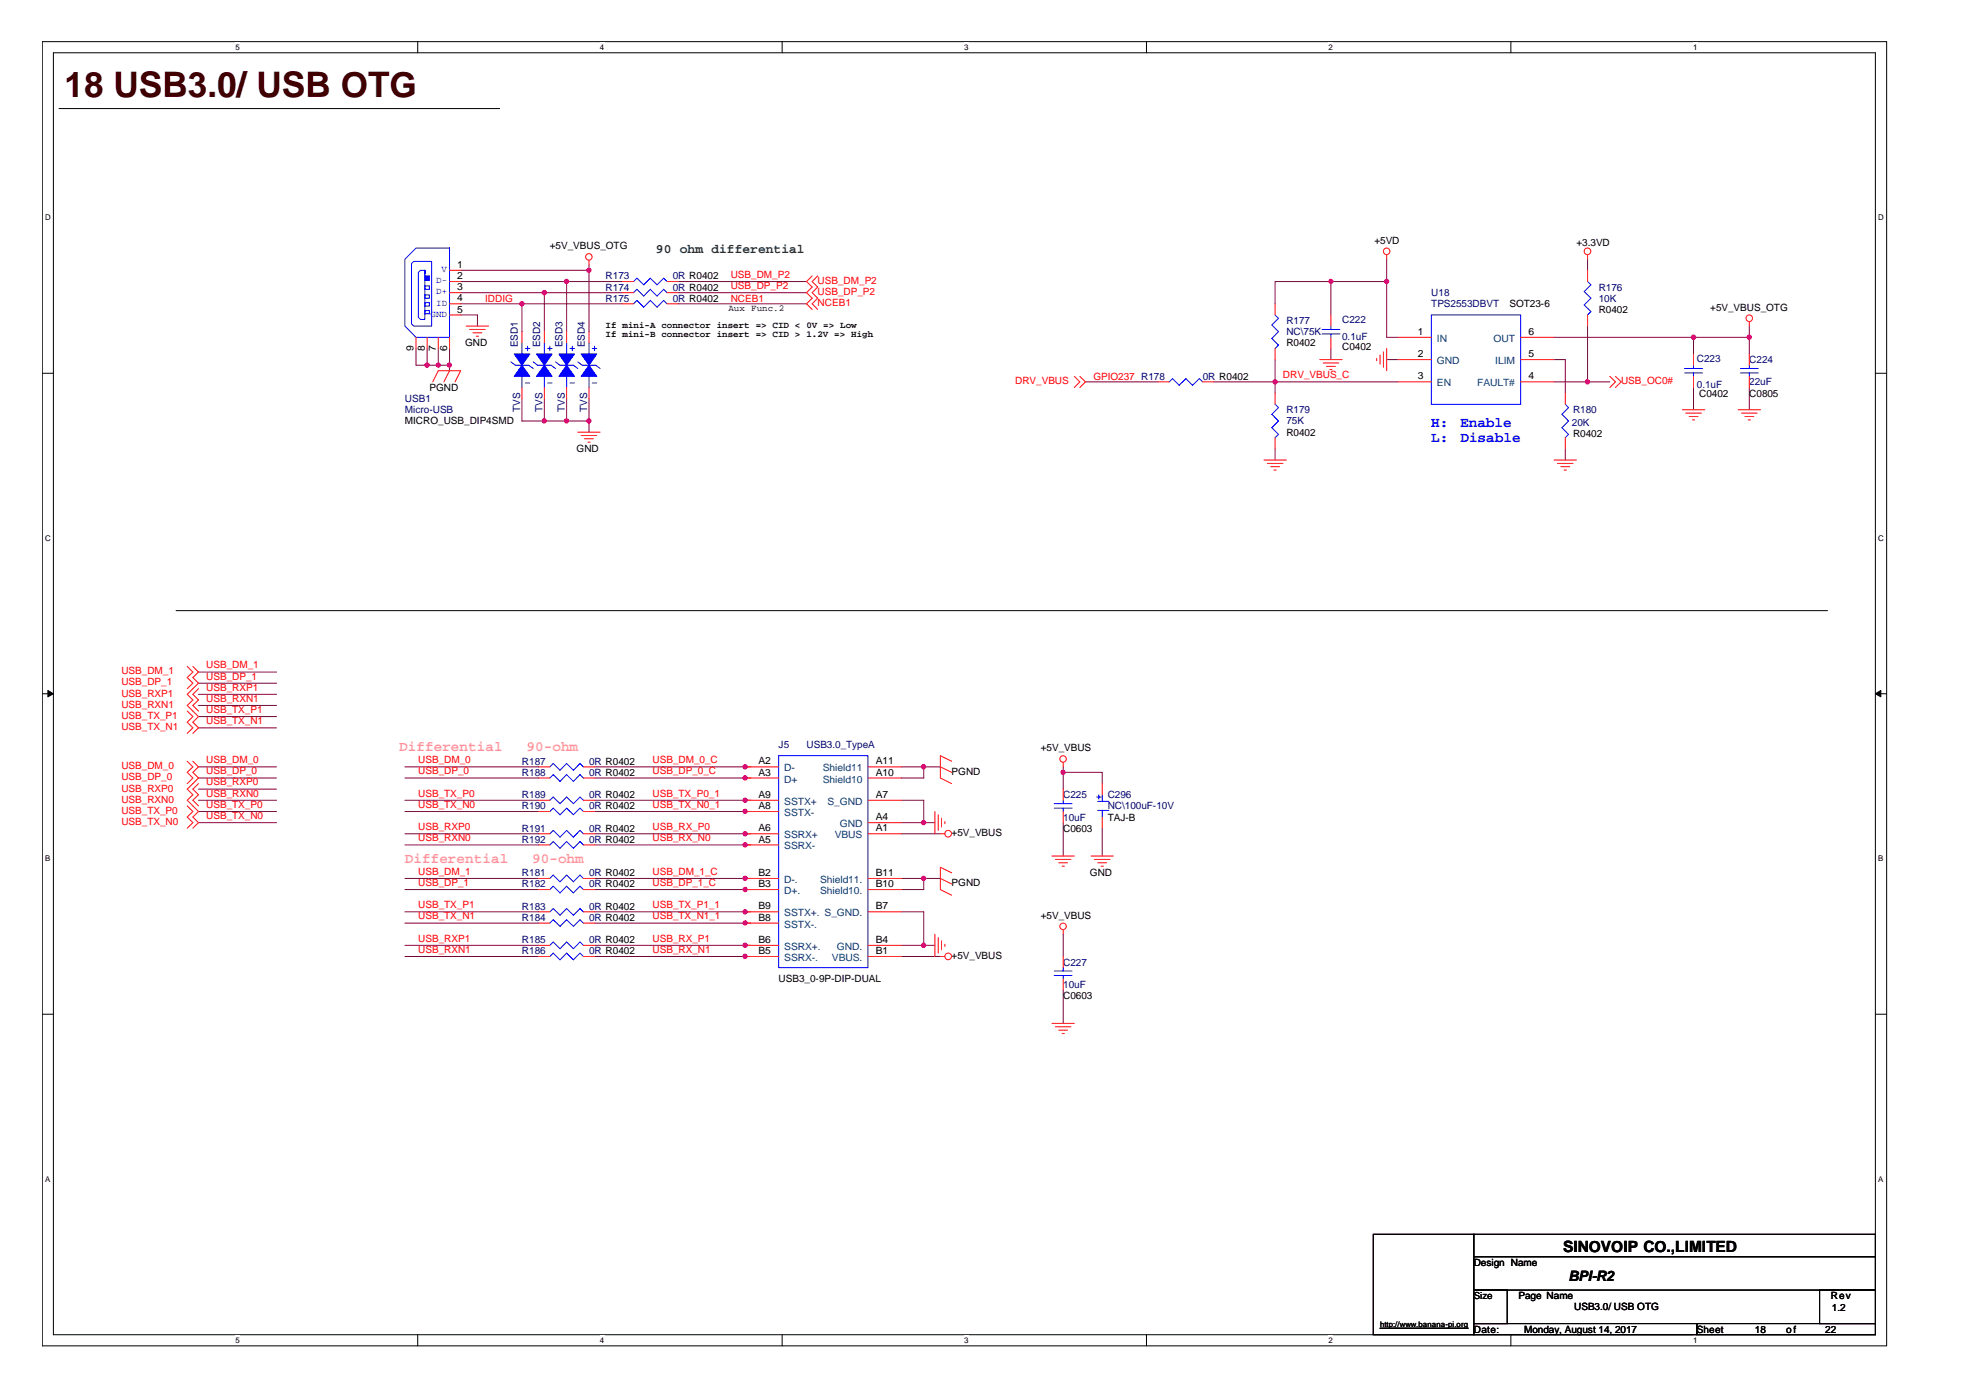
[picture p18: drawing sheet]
<svg xmlns="http://www.w3.org/2000/svg" width="297mm" height="210mm" viewBox="0 0 297 210" stroke-linecap="round" stroke-linejoin="round" font-family="sans-serif">
<defs><g id="words">
<text font-size="5.3" fill="#400000" x="9.7" y="14.5">18 USB3.0/ USB OTG</text>
<text font-size="2.3" x="234.8" y="188.1">SINOVOIP CO.,LIMITED</text>
<g font-size="2.2" fill="#00f">
<text x="215.1" y="64.2">H:</text>
<text x="219.4" y="64.2">Enable</text>
<text x="215.1" y="66.4">L:</text>
<text x="219.4" y="66.4">Disable</text>
</g>
<g font-size="2.2" fill="#ff80bf">
<text x="60" y="112.8">Differential</text>
<text x="79.1" y="112.8">90-ohm</text>
<text x="60.8" y="129.6">Differential</text>
<text x="80" y="129.6">90-ohm</text>
</g>
<text font-size="2.2" x="235.7" y="192.5">BPI-R2</text>
<text font-size="1.9" fill="#008000" x="98.6" y="38.1">90 ohm differential</text>
<g font-size="1.5">
<text x="68.7" y="40.3">1</text>
<text x="68.7" y="41.9">2</text>
<text x="82.6" y="37.5">+5V_VBUS_OTG</text>
<text x="206.5" y="36.6">+5VD</text>
<text x="236.9" y="36.9">+3.3VD</text>
<text x="68.7" y="43.6">3</text>
<text x="68.7" y="45.3">4</text>
<text x="68.7" y="47">5</text>
<text x="226.8" y="46.2">SOT23-6</text>
<text x="240.2" y="47">R0402</text>
<text x="257" y="46.7">+5V_VBUS_OTG</text>
<text x="62.1" y="52.7" transform="rotate(-90 62.1 52.7)">9</text>
<text x="63.8" y="52.7" transform="rotate(-90 63.8 52.7)">8</text>
<text x="65.5" y="52.7" transform="rotate(-90 65.5 52.7)">7</text>
<text x="67.2" y="52.7" transform="rotate(-90 67.2 52.7)">6</text>
<text x="69.9" y="52">GND</text>
<text x="193.3" y="52">R0402</text>
<text x="201.7" y="52.5">C0402</text>
<text x="213" y="50.3">1</text>
<text x="213" y="53.7">2</text>
<text x="229.6" y="53.7">5</text>
<text x="229.6" y="50.3">6</text>
<text x="64.5" y="58.7">PGND</text>
<text x="213" y="57">3</text>
<text x="229.6" y="57">4</text>
<text x="255.3" y="59.6">C0402</text>
<text x="262.8" y="59.6">C0805</text>
<text x="60.8" y="63.8">MICRO_USB_DIP4SMD</text>
<text x="193.3" y="65.4">R0402</text>
<text x="236.3" y="65.6">R0402</text>
<text x="86.6" y="68">GND</text>
<text x="156.4" y="112.9">+5V_VBUS</text>
<text x="114" y="114.9">A2</text>
<text x="114" y="116.5">A3</text>
<text x="114" y="119.9">A9</text>
<text x="131.6" y="116.5">A10</text>
<text x="131.6" y="119.9">A7</text>
<text x="131.6" y="114.9">A11</text>
<text x="143" y="116.4">PGND</text>
<text x="114" y="121.6">A8</text>
<text x="114" y="124.9">A6</text>
<text x="131.6" y="124.9">A1</text>
<text x="131.6" y="123.2">A4</text>
<text x="143" y="125.6">+5V_VBUS</text>
<text x="159.7" y="125">C0603</text>
<text x="166.4" y="123.3">TAJ-B</text>
<text x="114" y="126.6">A5</text>
<text x="114" y="131.6">B2</text>
<text x="131.6" y="131.6">B11</text>
<text x="163.8" y="131.7">GND</text>
<text x="114" y="133.3">B3</text>
<text x="114" y="136.6">B9</text>
<text x="131.6" y="133.3">B10</text>
<text x="131.6" y="136.6">B7</text>
<text x="143" y="133.2">PGND</text>
<text x="114" y="138.3">B8</text>
<text x="114" y="141.7">B6</text>
<text x="114" y="143.4">B5</text>
<text x="131.6" y="141.7">B4</text>
<text x="131.6" y="143.4">B1</text>
<text x="156.4" y="138">+5V_VBUS</text>
<text x="117" y="147.6">USB3_0-9P-DIP-DUAL</text>
<text x="143" y="144.1">+5V_VBUS</text>
<text x="159.7" y="150.1">C0603</text>
<text x="221.4" y="190.2">Design Name</text>
<text x="221.4" y="195.1">Size</text>
<text x="228.1" y="195.2">Page Name</text>
<text x="236.5" y="196.9">USB3.0/ USB OTG</text>
<text x="275.1" y="195.2">Rev</text>
<text x="275.2" y="197">1.2</text>
<text x="221.4" y="200.2">Date:</text>
<text x="229" y="200.2">Monday, August 14, 2017</text>
<text x="255" y="200.2">Sheet</text>
<text x="263.7" y="200.2">18</text>
<text x="268.4" y="200.2">of</text>
<text x="274.2" y="200.2">22</text>
</g>
<g font-size="1.5" fill="#000080">
<text x="91" y="42">R173</text>
<text x="101.1" y="42">0R R0402</text>
<text x="91" y="43.7">R174</text>
<text x="91" y="45.3">R175</text>
<text x="101.1" y="43.7">0R R0402</text>
<text x="101.1" y="45.3">0R R0402</text>
<text x="215.1" y="44.5">U18</text>
<text x="215.1" y="46.2">TPS2553DBVT</text>
<text x="240.2" y="43.7">R176</text>
<text x="240.2" y="45.3">10K</text>
<text x="77.8" y="52.2" transform="rotate(-90 77.8 52.2)">ESD1</text>
<text x="81.2" y="52.2" transform="rotate(-90 81.2 52.2)">ESD2</text>
<text x="84.5" y="52.2" transform="rotate(-90 84.5 52.2)">ESD3</text>
<text x="87.9" y="52.2" transform="rotate(-90 87.9 52.2)">ESD4</text>
<text x="193.3" y="48.7">R177</text>
<text x="193.3" y="50.3">NC\75K</text>
<text x="201.7" y="48.5">C222</text>
<text x="201.7" y="51">0.1uF</text>
<text x="180.7" y="57.1">0R R0402</text>
<text x="255" y="54.4">C223</text>
<text x="255" y="58.2">0.1uF</text>
<text x="262.8" y="54.5">C224</text>
<text x="262.8" y="57.9">22uF</text>
<text x="60.8" y="60.4">USB1</text>
<text x="60.8" y="62.1">Micro-USB</text>
<text x="78.1" y="61.9" transform="rotate(-90 78.1 61.9)">TVS</text>
<text x="81.5" y="61.9" transform="rotate(-90 81.5 61.9)">TVS</text>
<text x="84.9" y="61.9" transform="rotate(-90 84.9 61.9)">TVS</text>
<text x="88.2" y="61.9" transform="rotate(-90 88.2 61.9)">TVS</text>
<text x="193.3" y="62.1">R179</text>
<text x="193.3" y="63.8">75K</text>
<text x="236.2" y="63.9">20K</text>
<text x="236.3" y="62.1">R180</text>
<text x="117" y="112.4">J5</text>
<text x="121.2" y="112.4">USB3.0_TypeA</text>
<text x="78.4" y="119.9">R189</text>
<text x="78.4" y="114.9">R187</text>
<text x="78.4" y="116.6">R188</text>
<text x="88.5" y="119.9">0R R0402</text>
<text x="88.5" y="114.9">0R R0402</text>
<text x="88.5" y="116.6">0R R0402</text>
<text x="159.7" y="119.9">C225</text>
<text x="166.4" y="119.9">C296</text>
<text x="78.4" y="125">R191</text>
<text x="78.4" y="121.6">R190</text>
<text x="88.5" y="125">0R R0402</text>
<text x="88.5" y="121.6">0R R0402</text>
<text x="159.7" y="123.3">10uF</text>
<text x="166.4" y="121.6">NC\100uF-10V</text>
<text x="78.4" y="131.7">R181</text>
<text x="78.4" y="126.6">R192</text>
<text x="88.5" y="131.7">0R R0402</text>
<text x="88.5" y="126.6">0R R0402</text>
<text x="78.4" y="133.3">R182</text>
<text x="78.4" y="136.7">R183</text>
<text x="88.5" y="133.3">0R R0402</text>
<text x="88.5" y="136.7">0R R0402</text>
<text x="78.4" y="138.4">R184</text>
<text x="78.4" y="141.7">R185</text>
<text x="78.4" y="143.4">R186</text>
<text x="88.5" y="138.4">0R R0402</text>
<text x="88.5" y="141.7">0R R0402</text>
<text x="88.5" y="143.4">0R R0402</text>
<text x="159.7" y="145.1">C227</text>
<text x="159.7" y="148.4">10uF</text>
</g>
<g font-size="1.5" fill="#f00">
<text x="109.8" y="41.8">USB_DM_P2</text>
<text x="72.9" y="45.3">IDDIG</text>
<text x="109.8" y="45.3">NCEB1</text>
<text x="109.8" y="43.4">USB_DP_P2</text>
<text x="122.9" y="46">NCEB1</text>
<text x="122.9" y="42.6">USB_DM_P2</text>
<text x="122.9" y="44.3">USB_DP_P2</text>
<text x="152.5" y="57.7">DRV_VBUS</text>
<text x="164.3" y="57">GPIO237 R178</text>
<text x="192.8" y="56.8">DRV_VBUS_C</text>
<text x="243.6" y="57.7">USB_OC0#</text>
<text x="18.2" y="101.3">USB_DM_1</text>
<text x="31" y="100.4">USB_DM_1</text>
<text x="18.2" y="103">USB_DP_1</text>
<text x="18.2" y="106.4">USB_RXN1</text>
<text x="18.2" y="104.7">USB_RXP1</text>
<text x="31" y="102.1">USB_DP_1</text>
<text x="31" y="105.4">USB_RXN1</text>
<text x="31" y="103.8">USB_RXP1</text>
<text x="31" y="107.1">USB_TX_P1</text>
<text x="18.2" y="109.7">USB_TX_N1</text>
<text x="18.2" y="108">USB_TX_P1</text>
<text x="31" y="108.8">USB_TX_N1</text>
<text x="18.2" y="117.2">USB_DP_0</text>
<text x="18.2" y="115.6">USB_DM_0</text>
<text x="18.2" y="118.9">USB_RXP0</text>
<text x="31" y="116.3">USB_DP_0</text>
<text x="31" y="114.7">USB_DM_0</text>
<text x="31" y="119.7">USB_RXN0</text>
<text x="31" y="118">USB_RXP0</text>
<text x="62.8" y="119.7">USB_TX_P0</text>
<text x="62.8" y="114.7">USB_DM_0</text>
<text x="62.8" y="116.3">USB_DP_0</text>
<text x="98" y="119.7">USB_TX_P0_1</text>
<text x="98" y="114.7">USB_DM_0_C</text>
<text x="98" y="116.3">USB_DP_0_C</text>
<text x="18.2" y="123.9">USB_TX_N0</text>
<text x="18.2" y="122.3">USB_TX_P0</text>
<text x="18.2" y="120.6">USB_RXN0</text>
<text x="31" y="121.4">USB_TX_P0</text>
<text x="31" y="123.1">USB_TX_N0</text>
<text x="62.8" y="124.7">USB_RXP0</text>
<text x="62.8" y="121.4">USB_TX_N0</text>
<text x="98" y="124.7">USB_RX_P0</text>
<text x="98" y="121.4">USB_TX_N0_1</text>
<text x="62.8" y="126.4">USB_RXN0</text>
<text x="62.8" y="131.4">USB_DM_1</text>
<text x="98" y="126.4">USB_RX_N0</text>
<text x="98" y="131.4">USB_DM_1_C</text>
<text x="62.8" y="136.5">USB_TX_P1</text>
<text x="62.8" y="133.1">USB_DP_1</text>
<text x="98" y="136.5">USB_TX_P1_1</text>
<text x="98" y="133.1">USB_DP_1_C</text>
<text x="62.8" y="141.5">USB_RXP1</text>
<text x="62.8" y="143.2">USB_RXN1</text>
<text x="62.8" y="138.1">USB_TX_N1</text>
<text x="98" y="141.5">USB_RX_P1</text>
<text x="98" y="143.2">USB_RX_N1</text>
<text x="98" y="138.1">USB_TX_N1_1</text>
</g>
<g font-size="1.5" fill="#004080">
<text x="215.9" y="51.4">IN</text>
<text x="224.4" y="51.4">OUT</text>
<text x="215.9" y="54.7">GND</text>
<text x="215.9" y="58.1">EN</text>
<text x="222" y="58.1">FAULT#</text>
<text x="224.7" y="54.7">ILIM</text>
<text x="117.8" y="115.9">D-</text>
<text x="117.8" y="117.6">D+</text>
<text x="123.6" y="117.6">Shield10</text>
<text x="123.6" y="115.9">Shield11</text>
<text x="117.8" y="120.9">SSTX+</text>
<text x="117.8" y="122.6">SSTX-</text>
<text x="117.8" y="126">SSRX+</text>
<text x="124.3" y="120.9">S_GND</text>
<text x="125.4" y="126">VBUS</text>
<text x="126.2" y="124.3">GND</text>
<text x="117.8" y="127.6">SSRX-</text>
<text x="117.8" y="132.7">D-.</text>
<text x="117.8" y="134.3">D+.</text>
<text x="117.8" y="137.7">SSTX+. S_GND.</text>
<text x="123.2" y="132.7">Shield11.</text>
<text x="123.2" y="134.3">Shield10.</text>
<text x="117.8" y="139.4">SSTX-.</text>
<text x="117.8" y="142.7">SSRX+.</text>
<text x="125.8" y="142.7">GND.</text>
<text x="117.8" y="144.4">SSRX-.</text>
<text x="125" y="144.4">VBUS.</text>
</g>
<g font-size="1.4" fill="#00f">
<text x="66.4" y="40.9">V</text>
<text x="64.7" y="47.6">GND</text>
<text x="65.5" y="42.6">D-</text>
<text x="65.5" y="44.2">D+</text>
<text x="65.5" y="45.9">ID</text>
</g>
<g font-size="1.4">
<text x="109.5" y="46.8">Aux Func.2</text>
<text x="91" y="49.3">If mini-A connector insert =&gt; CID &lt; 0V =&gt; Low</text>
<text x="91" y="50.7">If mini-B connector insert =&gt; CID &gt; 1.2V =&gt; High</text>
</g>
<g font-size="1.2">
<text x="35.4" y="7.5">5</text>
<text x="90.1" y="7.5">4</text>
<text x="144.9" y="7.5">3</text>
<text x="199.6" y="7.5">2</text>
<text x="254.4" y="7.5">1</text>
<text x="6.8" y="33.1">D</text>
<text x="282.2" y="33.1">D</text>
<text x="6.8" y="81.2">C</text>
<text x="282.2" y="81.2">C</text>
<text x="6.8" y="129.4">B</text>
<text x="282.2" y="129.4">B</text>
<text x="6.8" y="177.5">A</text>
<text x="282.2" y="177.5">A</text>
<text x="35.4" y="201.8">5</text>
<text x="90.1" y="201.8">4</text>
<text x="144.9" y="201.8">3</text>
<text x="199.6" y="201.8">2</text>
<text x="207.3" y="199.4">http://www.banana-pi.org</text>
<text x="254.4" y="201.8">1</text>
</g>
</g></defs>
<path d="M6.3 6.3h277.2v195.9h-277.2zM8 7.9h273.8v192.6h-273.8z" fill="none" stroke="#000" stroke-width=".15"/>
<g fill="#fff">
<path d="M35.4 6.4h.6v1.4h-.6z"/>
<path d="M35.4 200.7h.6v1.4h-.6z"/>
</g>
<path d="M62.8 6.3v1.6M62.8 200.5v1.7" fill="none" stroke="#000" stroke-width=".15"/>
<g fill="#fff">
<path d="M90.1 6.4h.7v1.4h-.7z"/>
<path d="M90.1 200.7h.7v1.4h-.7z"/>
</g>
<path d="M117.5 6.3v1.6M117.5 200.5v1.7" fill="none" stroke="#000" stroke-width=".15"/>
<g fill="#fff">
<path d="M144.9 6.4h.6v1.4h-.6z"/>
<path d="M144.9 200.7h.6v1.4h-.6z"/>
</g>
<path d="M172.3 6.3v1.6M172.3 200.5v1.7" fill="none" stroke="#000" stroke-width=".15"/>
<g fill="#fff">
<path d="M199.6 6.4h.7v1.4h-.7z"/>
<path d="M199.6 200.7h.7v1.4h-.7z"/>
</g>
<path d="M227 6.3v1.6M227 200.5v1.7" fill="none" stroke="#000" stroke-width=".15"/>
<g fill="#fff">
<path d="M254.4 6.4h.6v1.4h-.6z"/>
<path d="M254.4 200.7h.6v1.4h-.6z"/>
<path d="M6.8 32h.8v1.4h-.8z"/>
<path d="M282.2 32h.8v1.4h-.8z"/>
<path d="M6.8 80.1h.8v1.4h-.8z"/>
<path d="M282.2 80.1h.8v1.4h-.8z"/>
</g>
<path d="M6.3 56.1h1.7M281.8 56.1h1.6" fill="none" stroke="#000" stroke-width=".15"/>
<g fill="#fff">
<path d="M6.8 128.3h.8v1.4h-.8z"/>
<path d="M282.2 128.3h.8v1.4h-.8z"/>
</g>
<path d="M6.3 104.2h1.7M281.8 104.2h1.6" fill="none" stroke="#000" stroke-width=".15"/>
<g fill="#000" stroke="#000" stroke-width=".15">
<path d="M7.2 103.8l.8 .4-.8 .5z" fill-rule="evenodd"/>
<path d="M281.8 104.2l.8-.4v.9z" fill-rule="evenodd"/>
</g>
<g fill="#fff">
<path d="M6.8 176.4h.8v1.4h-.8z"/>
<path d="M282.2 176.4h.8v1.4h-.8z"/>
</g>
<path d="M8.9 16.3h66.2M26.5 91.8h248.1M6.3 152.4h1.7M281.8 152.4h1.6M206.3 185.5h15.1v15h-15.1zM221.4 185.5h60.4v3.3h-60.4zM221.4 188.8h60.4v5h-60.4zM221.4 193.8h5.1v5.1h-5.1zM221.4 198.9h33.6v1.6h-33.6zM255 198.9h26.8v1.6h-26.8zM273.4 193.8h8.4v5.1h-8.4z" fill="none" stroke="#000" stroke-width=".15"/>
<g fill="none" stroke="#800040" stroke-width=".15">
<path d="M88.5 39.8v10M208.3 38.9v11.8h1.7M238.5 38.9v1.7M62.5 52.4v2.5h5M64.2 52.4v2.5M65.8 52.4v2.5M67.5 52.4v3.3M69.2 42.3h24.3M69.2 44h24.3M69.2 40.6h19.3M69.2 47.3h2.5v1.7M69.2 45.6h24.3"/>
<path d="M78.4 45.6v4.2M78.4 59.9v3.4h10.1M81.8 44v5.8M81.8 59.9v3.4M85.1 42.3v7.5M85.1 59.9v3.4M88.5 59.9v5M101.9 42.3h19.3M101.9 44h19.3M101.9 45.6h19.3M163.1 57.4h10.9M182.4 57.4h27.6"/>
<path d="M191.6 54v5.1M200 42.3v5M200 52.4v1.6M208.3 42.3h-16.7v3.3M208.3 54h1.7M233.5 50.7h29.3M233.5 54h1.7v5.1M233.5 57.4h8.4M238.5 49v8.4M254.4 50.7v2.5M254.4 58.2v3.4M262.8 49v4.2"/>
<path d="M262.8 58.2v3.4M191.6 67.5v1.6M235.2 67.5v1.6M29.8 115.2h11.8M29.8 116.9h11.8M29.8 102.7h11.8M29.8 101h11.8M29.8 106h11.8M29.8 104.3h11.8M29.8 107.7h11.8M29.8 109.4h11.8M29.8 118.6h11.8"/>
<path d="M60.8 115.2h20.1M60.8 116.9h20.1M89.3 115.2h23.5M89.3 116.9h23.5M135.4 115.2h5.9M138.8 115.2v1.7h-3.4M159.7 115.2v3.4M159.7 116h5.9v1.7M29.8 123.6h11.8M29.8 120.2h11.8M29.8 121.9h11.8M60.8 120.2h20.1"/>
<path d="M60.8 125.3h20.1M60.8 121.9h20.1M60.8 132h20.1M60.8 133.7h20.1M60.8 137h20.1M60.8 127h20.1M60.8 138.7h20.1M89.3 120.2h23.5M89.3 125.3h23.5M89.3 121.9h23.5M89.3 132h23.5M89.3 133.7h23.5"/>
<path d="M89.3 137h23.5M89.3 127h23.5M89.3 138.7h23.5M135.4 120.2h3.4v3.4M135.4 137h3.4v5M135.4 123.6h5.1M135.4 125.3h5.9M135.4 132h5.9M138.8 132v1.7h-3.4M159.7 123.6v5M165.6 124.4v4.2M60.8 142h20.1"/>
<path d="M60.8 143.7h20.1M89.3 142h23.5M89.3 143.7h23.5M135.4 142h5.1M135.4 143.7h5.9M159.7 140.4v3.3M159.7 148.8v5"/>
</g>
<g fill="#f0f" stroke="#f0f" stroke-width=".15">
<circle cx="254.4" cy="50.7" r=".32"/>
<circle cx="238.5" cy="57.4" r=".33"/>
<circle cx="208.3" cy="42.3" r=".32"/>
<circle cx="200" cy="42.3" r=".32"/>
<circle cx="191.6" cy="57.4" r=".32"/>
<circle cx="88.5" cy="63.2" r=".32"/>
<circle cx="85.1" cy="63.2" r=".33"/>
<circle cx="81.8" cy="44" r=".33"/>
<circle cx="88.5" cy="40.6" r=".32"/>
<circle cx="85.1" cy="42.3" r=".33"/>
<circle cx="64.2" cy="54.9" r=".33"/>
<circle cx="67.5" cy="54.9" r=".32"/>
<circle cx="65.8" cy="54.9" r=".32"/>
<circle cx="78.4" cy="45.6" r=".32"/>
<circle cx="81.8" cy="63.2" r=".33"/>
<circle cx="262.8" cy="50.7" r=".32"/>
<circle cx="138.8" cy="115.2" r=".32"/>
<circle cx="138.8" cy="123.6" r=".32"/>
<circle cx="138.8" cy="132" r=".32"/>
<circle cx="138.8" cy="142" r=".32"/>
<circle cx="111.9" cy="125.3" r=".32"/>
<circle cx="111.9" cy="126.9" r=".32"/>
<circle cx="111.9" cy="121.9" r=".32"/>
<circle cx="111.9" cy="120.2" r=".32"/>
<circle cx="111.9" cy="115.2" r=".32"/>
<circle cx="111.9" cy="116.9" r=".32"/>
<circle cx="111.9" cy="142" r=".32"/>
<circle cx="111.9" cy="143.7" r=".32"/>
<circle cx="111.9" cy="138.7" r=".32"/>
<circle cx="111.9" cy="137" r=".32"/>
<circle cx="111.9" cy="132" r=".32"/>
<circle cx="111.9" cy="133.6" r=".32"/>
<circle cx="159.7" cy="116" r=".32"/>
</g>
<g fill="none" stroke="#f00" stroke-width=".15">
<path d="M88.5 39.1v.7M208.3 38.3v.6M238.5 38.3v.6M62.5 50.7v1.7M64.2 50.7v1.7M65 57.4l.8-1.7h3.4l-.8 1.7M65.8 50.7v1.7M67.5 55.7l-.8 1.7M67.5 42.3h1.7M67.5 40.6h1.7M67.5 44h1.7M67.5 45.6h1.7"/>
<path d="M67.5 47.3h1.7M67.5 50.7v1.7M70 49h3.4M70.5 49.5h2.4M71.1 50h1.3M71.6 50.5h.3M78.4 49.8v1.7M78.4 58.2v1.7M81.8 49.8v1.7M81.8 58.2v1.7M85.1 49.8v1.7M85.1 58.2v1.7"/>
<path d="M88.5 49.8v1.7M88.5 58.2v1.7M93.5 42.3h1.7M93.5 44h1.7M93.5 45.6h1.7M100.2 42.3h1.7M100.2 44h1.7M100.2 45.6h1.7M122 41.5l-.8 .8 .8 .8-.8 .9 .8 .8-.8 .8 .8 .9M122.9 41.5l-.9 .8 .9 .8-.9 .9 .9 .8-.9 .8 .9 .9M161.4 56.6l.8 .8-.8 .8M162.2 56.6l.9 .8-.9 .8"/>
<path d="M174 57.4h1.7M180.7 57.4h1.7M191.6 45.6v1.7M191.6 52.4v1.6M191.6 59.1v1.6M198.3 54h3.4M198.8 54.5h2.3M199.3 55h1.3M199.8 55.5h.3M200 47.3v1.7M200 50.7v1.7M206.8 53.9v.3"/>
<path d="M207.3 53.4v1.3M207.9 52.9v2.3M208.3 52.4v3.3M210 54h5.1M210 50.7h5.1M210 57.4h5.1M228.5 54h5M228.5 50.7h5M228.5 57.4h5M235.2 59.1v1.6M238.5 40.6v1.7M238.5 47.3v1.7"/>
<path d="M241.9 56.6l.8 .8-.8 .8M242.7 56.6l.9 .8-.9 .8M254.4 53.2v1.7M254.4 56.6v1.6M262.8 48.3v.7M262.8 53.2v1.7M262.8 56.6v1.6M86.8 64.9h3.4M87.3 65.4h2.4M87.8 65.9h1.4M88.3 66.4h.4M189.9 69.1h3.4"/>
<path d="M190.4 69.6h2.4M190.9 70.1h1.4M191.4 70.6h.3M191.6 65.8v1.7M233.5 69.1h3.4M234 69.6h2.3M234.5 70.1h1.3M235 70.6h.4M235.2 65.8v1.7M252.8 61.6h3.3M253.3 62.1h2.3M253.8 62.6h1.3"/>
<path d="M254.3 63.1h.3M261.2 61.6h3.3M261.7 62.1h2.3M262.2 62.6h1.3M262.7 63.1h.3M28.1 100.1l.9 .9-.9 .8 .9 .9-.9 .8M28.1 106.8l.9 .9-.9 .8 .9 .9-.9 .8M28.1 114.4l.9 .8-.9 .8 .9 .9-.9 .8M29 100.1l.8 .9-.8 .8 .8 .9-1.7 1.6 .9 .9-.9 .8 1.7 1.7-.8 .8 .8 .9-.8 .8M29 114.4l.8 .8-.8 .8 .8 .9-1.7 1.7 .9 .8-.9 .8 1.7 1.7-.8 .9 .8 .8-.8 .8M29.8 103.5l-.8 .8 .8 .9-.8 .8 .8 .8M29.8 117.7l-.8 .9 .8 .8-.8 .8 .8 .9"/>
<path d="M80.9 115.2h1.7M80.9 116.9h1.7M87.7 115.2h1.6M87.7 116.9h1.6M112 115.2h5M112 116.9h5M130.4 115.2h5M130.4 116.9h5M141.3 115.2l1.7 .8M143 114.4l-1.7-.8v3.3l1.7 .8M159.7 114.5v.7M159.7 118.6v1.6"/>
<path d="M165.6 117.7v1.7M28.1 121.1l.9 .8-.9 .9 .9 .8-.9 .8M80.9 125.3h1.7M80.9 127h1.7M80.9 120.2h1.7M80.9 121.9h1.7M80.9 132h1.7M80.9 133.7h1.7M80.9 137h1.7M80.9 138.7h1.7M87.7 125.3h1.6M87.7 127h1.6"/>
<path d="M87.7 120.2h1.6M87.7 121.9h1.6M87.7 132h1.6M87.7 133.7h1.6M87.7 137h1.6M87.7 138.7h1.6M112 125.3h5M112 127h5M112 120.2h5M112 121.9h5M112 132h5M112 133.7h5"/>
<path d="M112 137h5M112 138.7h5M130.4 125.3h5M130.4 123.6h5M130.4 120.2h5M130.4 132h5M130.4 133.7h5M130.4 137h5M140.5 121.9v3.4M141 122.4v2.4M141.3 125.3h.7M141.3 132l1.7 .8"/>
<path d="M141.5 122.9v1.4M142 123.4v.4M143 131.1l-1.7-.8v3.4l1.7 .8M158.1 128.6h3.3M158.6 129.1h2.3M159.1 129.6h1.3M159.6 130.1h.3M159.7 121.9v1.7M159.7 139.7v.7M163.9 128.6h3.4M164.4 129.1h2.4M164.9 129.6h1.4"/>
<path d="M165.4 130.1h.4M165.6 122.8v1.6M80.9 143.7h1.7M80.9 142h1.7M87.7 143.7h1.6M87.7 142h1.6M112 143.7h5M112 142h5M130.4 143.7h5M130.4 142h5M140.5 140.4v3.3M141 140.9v2.3"/>
<path d="M141.3 143.7h.7M141.5 141.4v1.3M142 141.9v.3M158.1 153.8h3.3M158.6 154.3h2.3M159.1 154.8h1.3M159.6 155.3h.3M159.7 143.7v1.7M159.7 147.1v1.7"/>
<circle cx="88.5" cy="38.6" r=".49"/>
<circle cx="208.3" cy="37.8" r=".49"/>
<circle cx="238.5" cy="37.8" r=".5"/>
<circle cx="262.8" cy="47.8" r=".49"/>
<circle cx="159.7" cy="114" r=".49"/>
<circle cx="142.5" cy="125.3" r=".5"/>
<circle cx="159.7" cy="139.2" r=".49"/>
<circle cx="142.5" cy="143.7" r=".5"/>
</g>
<path d="M207.3 199.6h13.3" fill="none" stroke="#000" stroke-width=".18"/>
<g fill="#00f" stroke="#00f" stroke-width=".15">
<path d="M80.6 53.2h2.4l-1.2 1.7z" fill-rule="evenodd"/>
<path d="M81.8 54.9l1.2 1.7h-2.4z" fill-rule="evenodd"/>
<path d="M84 53.2h2.3l-1.2 1.7z" fill-rule="evenodd"/>
<path d="M85.1 54.9l1.2 1.7h-2.3z" fill-rule="evenodd"/>
<path d="M77.3 53.2h2.3l-1.2 1.7z" fill-rule="evenodd"/>
<path d="M78.4 54.9l1.2 1.7h-2.3z" fill-rule="evenodd"/>
<path d="M63.8 41.5h.7v.6h-.7z" fill-rule="evenodd"/>
<path d="M87.3 53.2h2.4l-1.2 1.7z" fill-rule="evenodd"/>
<path d="M88.5 54.9l1.2 1.7h-2.4z" fill-rule="evenodd"/>
</g>
<g fill="none" stroke="#00f" stroke-width=".15">
<path d="M60.8 38.9l1.7-1.6h5v13.4h-5l-1.7-1.7zM61.8 39.6l.4-.3h2.7v9.7h-2.7l-.4-.3zM62.8 41l.4-.4h.6v7.4h-.6l-.4-.3zM63.8 43h.7v.5h-.7zM63.8 44.3h.7v.5h-.7zM63.8 45.5h.7v.5h-.7zM63.8 46.7h.7v.5h-.7zM76.8 54.4l.6 .5h2l.7 .5M77.6 53.4h1.7M78.4 51.5v1.7M78.4 56.6v1.6M78.9 52.4h.7"/>
<path d="M78.9 57.5h.7M79.3 52v.7M80.1 54.4l.7 .5h2l.7 .5M80.9 53.4h1.7M81.8 51.5v1.7M81.8 56.6v1.6M82.3 52.4h.7M82.3 57.5h.7M82.6 52v.7M83.5 54.4l.6 .5h2l.7 .5M84.3 53.4h1.7M85.1 51.5v1.7"/>
<path d="M85.1 56.6v1.6M85.6 52.4h.7M85.6 57.5h.7M86 52v.7M86.8 54.4l.7 .5h2l.7 .5M87.7 53.4h1.6M88.5 51.5v1.7M88.5 56.6v1.6M89 52.4h.7M89 57.5h.7M89.3 52v.7M95.2 42.3l.5-.5 1 1 1-1 1 1 1-1 .5 .5"/>
<path d="M95.2 44l.5-.5 1 1 1-1 1 1 1-1 .5 .5M95.2 45.6l.5-.5 1 1.1 1-1.1 1 1.1 1-1.1 .5 .5M175.7 57.4l.5-.5 1 1 1-1 1 1 1-1 .5 .5M191.6 47.3l.5 .5-1 1 1 1-1 1.1 1 1-.5 .5M198.6 49.5h2.7M198.6 50.2h2.7M200 49v.5M200 50.2v.5M215.1 47.3h13.4v13.4h-13.4zM238.5 42.3l.5 .5-1 1 1 1-1 1 1 1-.5 .5M253.1 55.4h2.7M253.1 56h2.7"/>
<path d="M254.4 54.9v.5M254.4 56v.6M261.5 55.4h2.7M261.5 56h2.7M262.8 54.9v.5M262.8 56v.6M191.6 60.7l.5 .5-1 1 1 1.1-1 1 1 1-.5 .5M235.2 60.7l.5 .5-1 1 1 1.1-1 1 1 1-.5 .5M82.6 115.2l.5-.5 1 1 1-1 1 1 1-1 .6 .5M82.6 116.9l.5-.5 1 1 1-1 1 1 1-1 .6 .5M117 113.6h13.4v31.8h-13.4zM164.8 119.8h.6"/>
<path d="M165.1 119.4v.7M165.6 119.4v1M82.6 120.2l.5-.4 1 .9 1-.9 1 .9 1-.9 .6 .4M82.6 133.7l.5-.5 1 1 1-1 1 1 1-1 .6 .5M82.6 125.3l.5-.5 1 1 1-1 1 1 1-1 .6 .5M82.6 121.9l.5-.5 1 1 1-1 1 1 1-1 .6 .5M82.6 132l.5-.5 1 1 1-1 1 1 1-1 .6 .5M82.6 127l.5-.6 1 1.1 1-1.1 1 1.1 1-1.1 .6 .6M82.6 138.7l.5-.5 1 1 1-1 1 1 1-1 .6 .5M82.6 137l.5-.5 1 1 1-1 1 1 1-1 .6 .5M158.4 120.7h2.7M158.4 121.4h2.7"/>
<path d="M159.7 120.2v.5M159.7 121.4v.5M164.9 121.8h1.7M164.9 120.4h1.7M165.6 121.8v1M82.6 142l.5-.5 1 1.1 1-1.1 1 1.1 1-1.1 .6 .5M82.6 143.7l.5-.5 1 1 1-1 1 1 1-1 .6 .5M158.4 145.9h2.7M158.4 146.6h2.7M159.7 145.4v.5M159.7 146.6v.5"/>
</g>
<use href="#words"/>
</svg>
